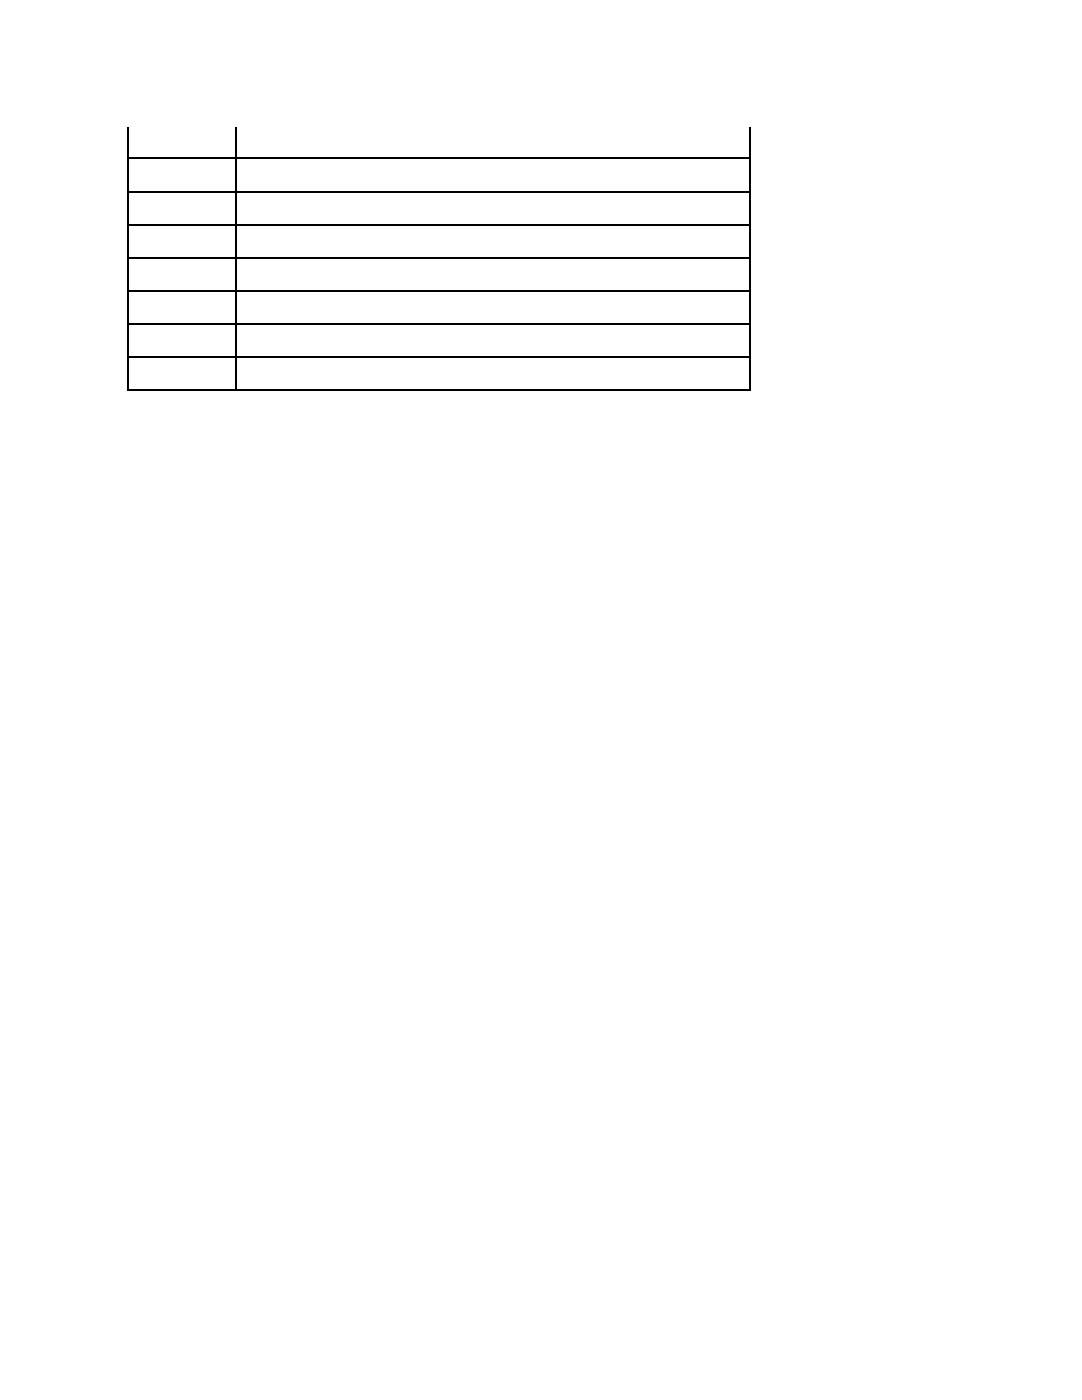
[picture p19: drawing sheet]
<svg xmlns="http://www.w3.org/2000/svg" width="216mm" height="279mm" viewBox="0 0 216 279" stroke-linecap="round" stroke-linejoin="round" font-family="sans-serif">
<path d="M25.4 38.2h124.5M25.4 31.6h124.5M25.5 25.4v52.6M47.1 25.4v52.6M149.7 25.4v52.6M25.4 58h124.5M25.4 51.4h124.5M25.4 44.8h124.5M25.4 71.2h124.5M25.4 77.9h124.5M25.4 64.6h124.5" fill="none" stroke="#000" stroke-width=".25"/>
</svg>
